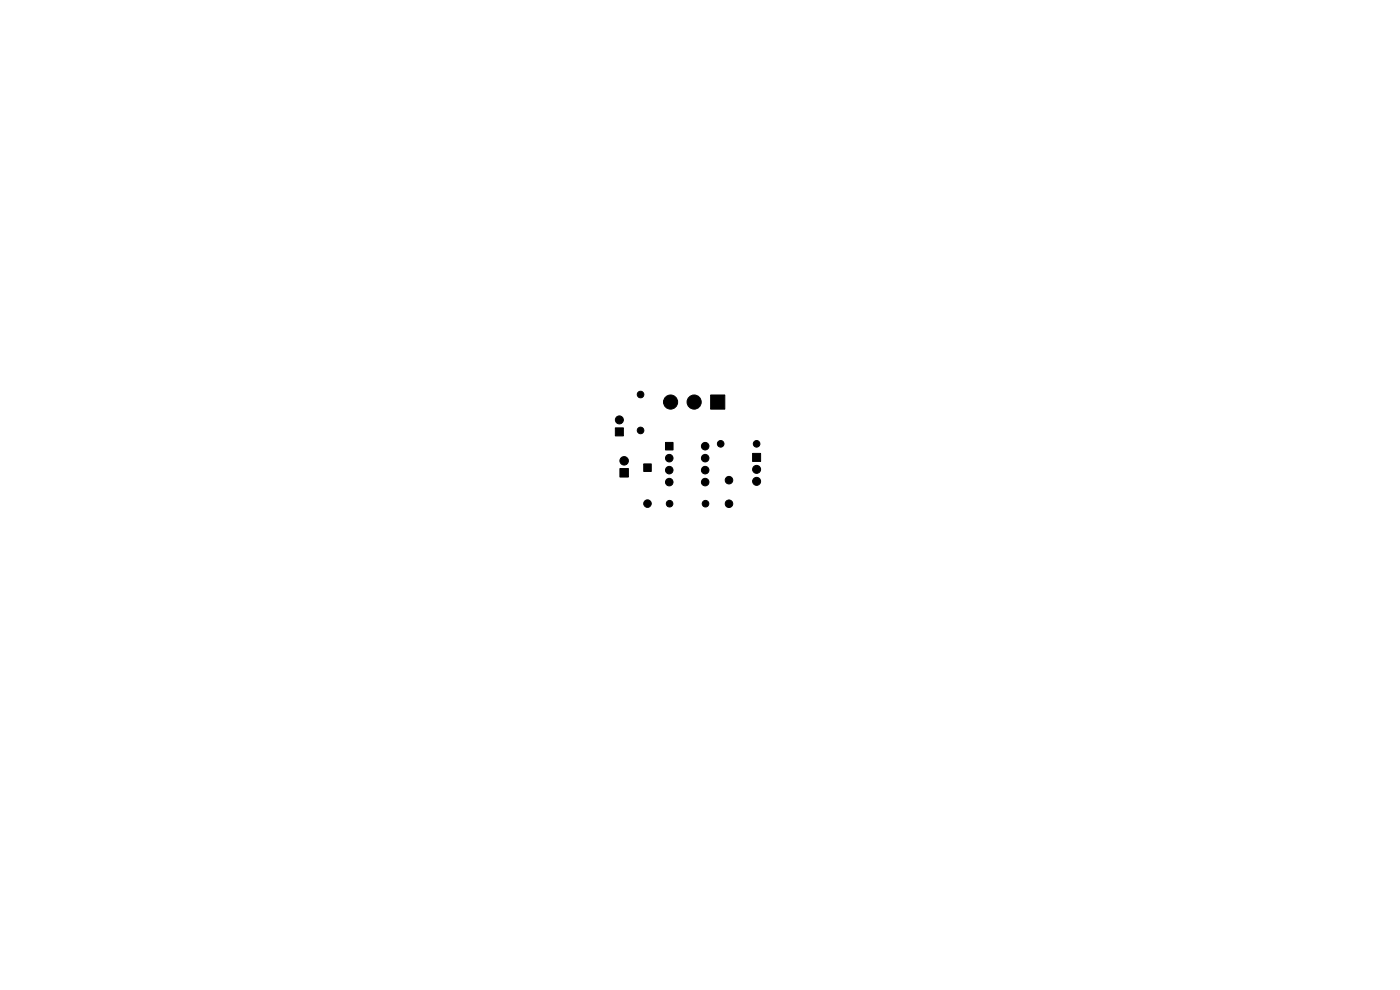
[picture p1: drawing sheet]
<svg xmlns="http://www.w3.org/2000/svg" width="297mm" height="210mm" viewBox="0 0 297 210" stroke-linecap="round" stroke-linejoin="round" font-family="sans-serif">
<g fill="#000" stroke="#000" stroke-width=".21">
<path d="M130.5 90.8h1.7v1.7h-1.7zM136.6 98.4h1.6v1.6h-1.6zM141.2 93.8h1.6v1.6h-1.6zM150.8 83.8h3v3h-3zM159.7 96.2h1.7v1.7h-1.7zM131.5 99.4h1.8v1.8h-1.8z"/>
<circle cx="131.4" cy="89.1" r=".85"/>
<circle cx="132.4" cy="97.8" r=".9"/>
<circle cx="135.9" cy="83.7" r=".7"/>
<circle cx="135.9" cy="91.3" r=".7"/>
<circle cx="142" cy="97.2" r=".8"/>
<circle cx="142" cy="99.7" r=".8"/>
<circle cx="142.3" cy="85.3" r="1.5"/>
<circle cx="147.3" cy="85.3" r="1.5"/>
<circle cx="149.6" cy="99.7" r=".8"/>
<circle cx="149.6" cy="94.6" r=".8"/>
<circle cx="149.6" cy="97.2" r=".8"/>
<circle cx="152.9" cy="94.1" r=".7"/>
<circle cx="160.5" cy="94.1" r=".7"/>
<circle cx="160.5" cy="99.6" r=".85"/>
<circle cx="137.4" cy="106.8" r=".8"/>
<circle cx="142" cy="102.3" r=".8"/>
<circle cx="142" cy="106.8" r=".7"/>
<circle cx="149.6" cy="102.3" r=".8"/>
<circle cx="149.7" cy="106.8" r=".7"/>
<circle cx="154.6" cy="101.9" r=".8"/>
<circle cx="154.6" cy="106.9" r=".8"/>
<circle cx="160.5" cy="102.1" r=".85"/>
</g>
</svg>
